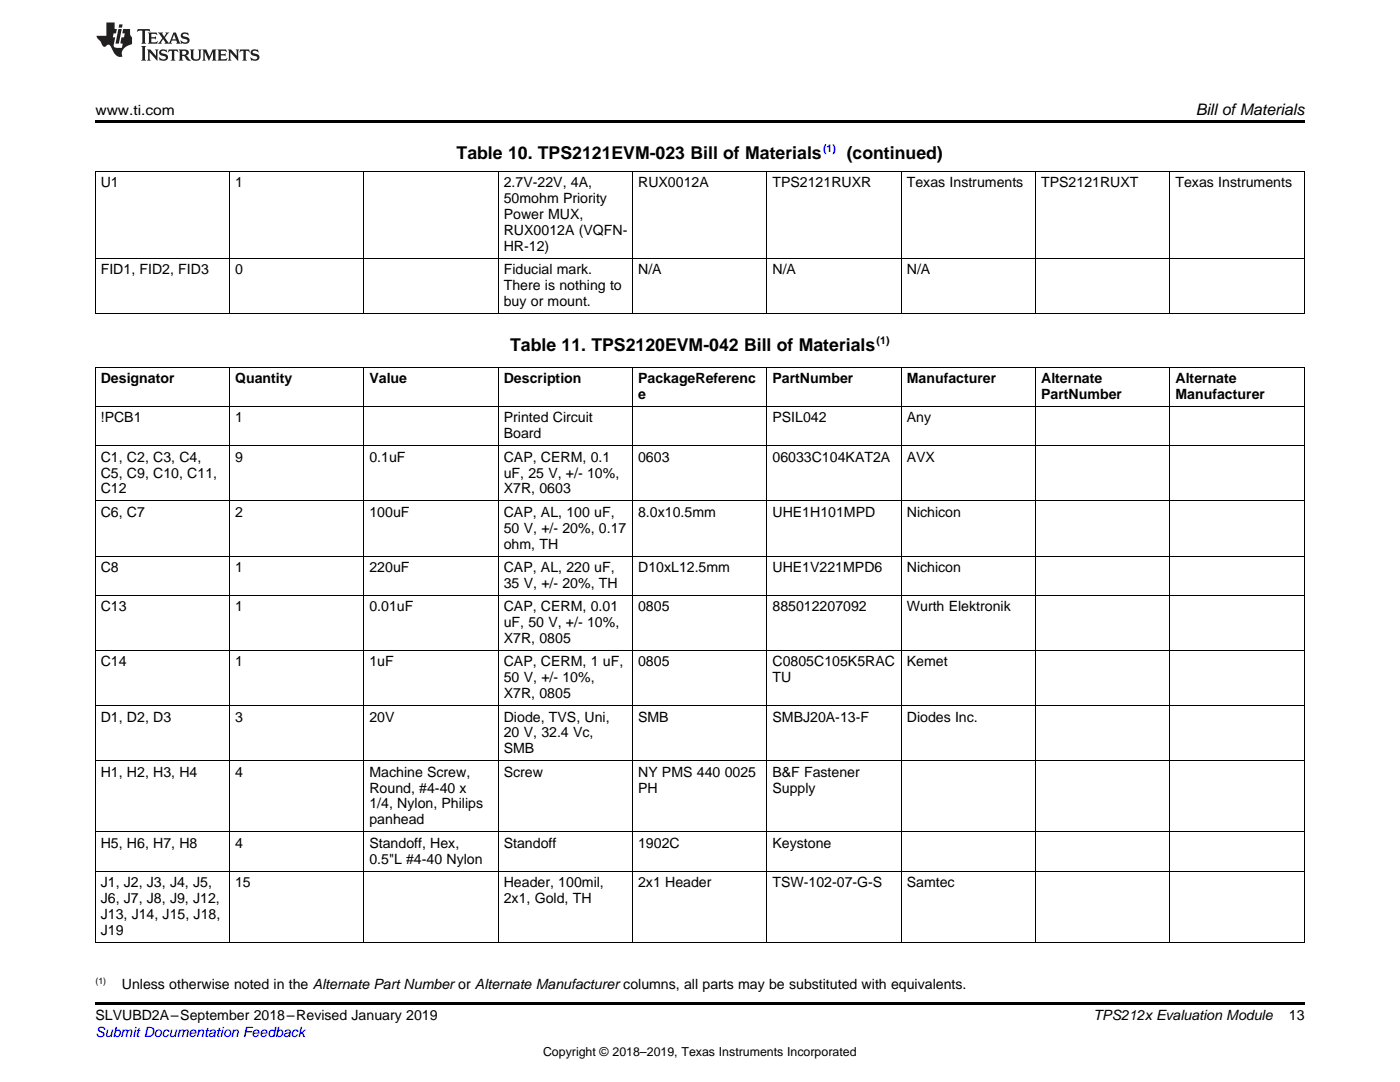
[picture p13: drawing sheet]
<svg xmlns="http://www.w3.org/2000/svg" width="279mm" height="216mm" viewBox="0 0 279 216" stroke-linecap="round" stroke-linejoin="round" font-family="sans-serif">
<defs><g id="words">
<g font-size="3.5">
<text x="91.1" y="31.8">Table 10. TPS2121EVM-023 Bill of Materials</text>
<text x="169" y="31.8">(continued)</text>
<text x="101.8" y="70">Table 11. TPS2120EVM-042 Bill of Materials</text>
</g>
<text font-size="3.2" x="238.7" y="23">Bill ofMaterials</text>
<g font-size="2.8">
<text x="19" y="23">www.ti.com</text>
<text x="20.1" y="37.4">U1</text>
<text x="46.9" y="37.4">1</text>
<text x="100.5" y="37.4">2.7V-22V, 4A,</text>
<text x="100.5" y="40.5">50mohm Priority</text>
<text x="127.4" y="37.4">RUX0012A</text>
<text x="154.2" y="37.4">TPS2121RUXR</text>
<text x="181" y="37.4">Texas Instruments</text>
<text x="207.8" y="37.4">TPS2121RUXT</text>
<text x="234.6" y="37.4">Texas Instruments</text>
<text x="100.5" y="43.7">Power MUX,</text>
<text x="100.5" y="46.9">RUX0012A (VQFN-</text>
<text x="100.5" y="50.1">HR-12)</text>
<text x="20.1" y="54.7">FID1, FID2, FID3</text>
<text x="46.9" y="54.7">0</text>
<text x="100.5" y="54.7">Fiducial mark.</text>
<text x="100.5" y="57.9">There is nothing to</text>
<text x="127.4" y="54.7">N/A</text>
<text x="154.2" y="54.7">N/A</text>
<text x="181" y="54.7">N/A</text>
<text x="100.5" y="61.1">buy or mount.</text>
<text x="20.1" y="76.4">Designator</text>
<text x="46.9" y="76.4">Quantity</text>
<text x="73.7" y="76.4">Value</text>
<text x="100.5" y="76.4">Description</text>
<text x="127.4" y="76.4">PackageReferenc</text>
<text x="154.2" y="76.4">PartNumber</text>
<text x="181" y="76.4">Manufacturer</text>
<text x="207.8" y="76.4">Alternate</text>
<text x="234.6" y="76.4">Alternate</text>
<text x="127.4" y="79.6">e</text>
<text x="207.8" y="79.6">PartNumber</text>
<text x="234.6" y="79.6">Manufacturer</text>
<text x="20.1" y="84.3">!PCB1</text>
<text x="46.9" y="84.3">1</text>
<text x="100.5" y="84.3">Printed Circuit</text>
<text x="100.5" y="87.5">Board</text>
<text x="154.2" y="84.3">PSIL042</text>
<text x="181" y="84.3">Any</text>
<text x="20.1" y="92.1">C1, C2, C3, C4,</text>
<text x="20.1" y="95.3">C5, C9, C10, C11,</text>
<text x="46.9" y="92.1">9</text>
<text x="73.7" y="92.1">0.1uF</text>
<text x="100.5" y="92.1">CAP, CERM, 0.1</text>
<text x="100.5" y="95.3">uF, 25 V, +/- 10%,</text>
<text x="127.4" y="92.1">0603</text>
<text x="154.2" y="92.1">06033C104KAT2A</text>
<text x="181" y="92.1">AVX</text>
<text x="20.1" y="98.5">C12</text>
<text x="100.5" y="98.5">X7R, 0603</text>
<text x="20.1" y="103.1">C6, C7</text>
<text x="46.9" y="103.1">2</text>
<text x="73.7" y="103.1">100uF</text>
<text x="100.5" y="103.1">CAP, AL, 100 uF,</text>
<text x="100.5" y="106.3">50 V, +/- 20%, 0.17</text>
<text x="127.4" y="103.1">8.0x10.5mm</text>
<text x="154.2" y="103.1">UHE1H101MPD</text>
<text x="181" y="103.1">Nichicon</text>
<text x="100.5" y="109.5">ohm, TH</text>
<text x="20.1" y="114.1">C8</text>
<text x="46.9" y="114.1">1</text>
<text x="73.7" y="114.1">220uF</text>
<text x="100.5" y="114.1">CAP, AL, 220 uF,</text>
<text x="100.5" y="117.3">35 V, +/- 20%, TH</text>
<text x="127.4" y="114.1">D10xL12.5mm</text>
<text x="154.2" y="114.1">UHE1V221MPD6</text>
<text x="181" y="114.1">Nichicon</text>
<text x="20.1" y="122">C13</text>
<text x="46.9" y="122">1</text>
<text x="73.7" y="122">0.01uF</text>
<text x="100.5" y="122">CAP, CERM, 0.01</text>
<text x="100.5" y="125.1">uF, 50 V, +/- 10%,</text>
<text x="127.4" y="122">0805</text>
<text x="154.2" y="122">885012207092</text>
<text x="181" y="122">Wurth Elektronik</text>
<text x="100.5" y="128.3">X7R, 0805</text>
<text x="20.1" y="133">C14</text>
<text x="46.9" y="133">1</text>
<text x="73.7" y="133">1uF</text>
<text x="100.5" y="133">CAP, CERM, 1 uF,</text>
<text x="100.5" y="136.1">50 V, +/- 10%,</text>
<text x="127.4" y="133">0805</text>
<text x="154.2" y="133">C0805C105K5RAC</text>
<text x="154.2" y="136.1">TU</text>
<text x="181" y="133">Kemet</text>
<text x="20.1" y="144">D1, D2, D3</text>
<text x="46.9" y="144">3</text>
<text x="73.7" y="144">20V</text>
<text x="100.5" y="139.3">X7R, 0805</text>
<text x="100.5" y="144">Diode, TVS, Uni,</text>
<text x="127.4" y="144">SMB</text>
<text x="154.2" y="144">SMBJ20A-13-F</text>
<text x="181" y="144">Diodes Inc.</text>
<text x="100.5" y="147.1">20 V, 32.4 Vc,</text>
<text x="20.1" y="155">H1, H2, H3, H4</text>
<text x="46.9" y="155">4</text>
<text x="73.7" y="155">Machine Screw,</text>
<text x="100.5" y="150.3">SMB</text>
<text x="100.5" y="155">Screw</text>
<text x="127.4" y="155">NY PMS 440</text>
<text x="144.6" y="155">0025</text>
<text x="154.2" y="155">B&amp;F Fastener</text>
<text x="73.7" y="158.2">Round, #4-40 x</text>
<text x="73.7" y="161.3">1/4, Nylon, Philips</text>
<text x="127.4" y="158.2">PH</text>
<text x="154.2" y="158.2">Supply</text>
<text x="73.7" y="164.5">panhead</text>
<text x="20.1" y="169.2">H5, H6, H7, H8</text>
<text x="46.9" y="169.2">4</text>
<text x="73.7" y="169.2">Standoff, Hex,</text>
<text x="73.7" y="172.3">0.5&quot;L #4-40 Nylon</text>
<text x="100.5" y="169.2">Standoff</text>
<text x="127.4" y="169.2">1902C</text>
<text x="154.2" y="169.2">Keystone</text>
<text x="20.1" y="177">J1, J2, J3, J4, J5,</text>
<text x="46.9" y="177">15</text>
<text x="100.5" y="177">Header, 100mil,</text>
<text x="127.4" y="177">2x1 Header</text>
<text x="154.2" y="177">TSW-102-07-G-S</text>
<text x="181" y="177">Samtec</text>
<text x="20.1" y="180.2">J6, J7, J8, J9, J12,</text>
<text x="20.1" y="183.3">J13, J14, J15, J18,</text>
<text x="100.5" y="180.2">2x1, Gold, TH</text>
<text x="20.1" y="186.5">J19</text>
<text x="24.3" y="197.4">Unless otherwise noted in the Alternate Part Number or Alternate Manufacturer columns, all parts may be substituted with equivalents.</text>
<text x="19" y="203.6">SLVUBD2A–September 2018–Revised January 2019</text>
<text x="218.3" y="203.6">TPS212x Evaluation Module</text>
<text x="257.2" y="203.5">13</text>
</g>
<text font-size="2.8" fill="#00f" x="19" y="206.9">Submit Documentation Feedback</text>
<text font-size="2.5" x="108.4" y="210.7">Copyright © 2018–2019, Texas Instruments Incorporated</text>
<text font-size="2.1" fill="#00f" x="164.2" y="30.4">(1)</text>
<text font-size="2.1" x="174.9" y="68.6">(1)</text>
<text font-size="1.8" x="19" y="196.3">(1)</text>
</g></defs>
<path d="M19 24h241.3v.6h-241.3zM19 200h241.3v.6h-241.3z" fill="#000"/>
<g fill="none" stroke="#000" stroke-width=".2">
<path d="M19 34.2h241.3M19.1 34.3v28.3M45.8 34.3v28.3M72.6 34.3v28.3M99.4 34.3v28.3M126.2 34.3v28.3M153.1 34.3v28.3M179.9 34.3v28.3M206.7 34.3v28.3M233.5 34.3v28.3M260.3 34.3v28.3M19 51.6h241.3"/>
<path d="M19 73.3h241.3M19 62.6h241.3M19.1 73.3v114.8M45.8 73.3v114.8M72.6 73.3v114.8M99.4 73.3v114.8M126.2 73.3v114.8M153.1 73.3v114.8M179.9 73.3v114.8M206.7 73.3v114.8M233.5 73.3v114.8M260.3 73.3v114.8"/>
<path d="M19 100h241.3M19 89h241.3M19 81.1h241.3M19 118.8h241.3M19 111h241.3M19 129.8h241.3M19 151.8h241.3M19 140.8h241.3M19 173.8h241.3M19 166h241.3M19 188h241.3"/>
</g>
<g fill="#231f20">
<path d="M27.5 5.8l-.1 .6 .4-.3h.6v.2v2.1l-.2 .3h1l-.3-.3v-2.1l.1-.2h.5l.5 .3-.2-.6zM29.5 6.5l.2 .4v1.5l-.2 .3h1.8l.2-.5a1.04 1.04 0 0 1-1.3 .1v-.6h.6l.3 .2v-.7l-.3 .2h-.6v-.6h.8l.4 .2-.2-.5zM31.5 6.5l.9 1.1-.9 1.1h.8l-.2-.2 .5-.7 .4 .7-.2 .2h1.5l-.1-.2 .1-.4h.9l.1 .4-.2 .2h1l-.3-.3-.7-1.9h-.5l-.9 2.1-.8-1.1 .9-1h-.8l.1 .3-.3 .5-.4-.6 .2-.2zM34.7 6.9l.4 .9h-.7zM36.3 6.6a.63 .63 0 0 0-.2 .7 .63 .63 0 0 0 .6 .4l.6 .2 .1 .2a.75 .75 0 0 1-.7 .4 .75 .75 0 0 1-.6-.5l.1 .7 .1-.1a1.11 1.11 0 0 0 1.5-.5 1.13 1.13 0 0 0-1.2-.9l-.1-.3a1.04 1.04 0 0 1 1.2 .2l-.2-.6-.1 .1-.5-.1zM28.2 9.2l.2 .3v2.2l-.2 .4h1l-.3-.4v-2.2l.3-.3zM29.3 9.9l.3 .3v1.5l-.3 .4h.8l-.2-.4v-1.3l1.5 1.7v-1.9l.2-.3h-.7l.2 .3v.9l-1.1-1.2zM32 10a.62 .62 0 0 0-.2 .7 .62 .62 0 0 0 .6 .4l.6 .2 .1 .2a.76 .76 0 0 1-.7 .4 .76 .76 0 0 1-.6-.5l.1 .7 .1-.1a1.11 1.11 0 0 0 1.5-.6 1.13 1.13 0 0 0-1.2-.8l-.1-.3a1.04 1.04 0 0 1 1.2 .1l-.2-.5-.1 .1-.5-.2zM33.7 9.9l-.2 .6a.61 .61 0 0 1 .8-.3v1.5l-.2 .4h.9l-.2-.4v-1.5a.63 .63 0 0 1 .8 .3l-.2-.6zM35.6 9.9l.3 .3v1.5l-.3 .4h1l-.2-.2v-.7l.5 .2a.76 .76 0 0 0 1.2 .6l-1-.9a.58 .58 0 0 0 .6-.6 .58 .58 0 0 0-.5-.6zM36.4 10.2l.1-.1a.45 .45 0 0 1 .5 .1 .45 .45 0 0 1 .1 .5l-.7 .2zM37.9 9.9l.2 .2a2.17 2.17 0 0 0 .3 1.9 .99 .99 0 0 0 1.6-.7v-1.1l.2-.3h-.7l.2 .2a1.92 1.92 0 0 1-.2 1.7 .6 .6 0 0 1-.9-.5v-1.1l.2-.3zM40.4 9.9l.2 .3v1.5l-.2 .4h.7l-.2-.4v-1.4l.8 1.8 .8-1.8v1.4l-.2 .4h.9l-.2-.4v-1.5l.2-.3h-.8l-.6 1.4-.6-1.4zM43.4 9.9l.2 .3v1.5l-.2 .4h1.8l.2-.6a1.04 1.04 0 0 1-1.3 .2v-.6h.5l.4 .1v-.6l-.4 .2h-.5v-.6h.8l.3 .2-.1-.5zM45.5 9.9l.2 .3v1.5l-.2 .4h.7l-.2-.4v-1.3l1.5 1.7v-1.9l.2-.3h-.7l.2 .3v.9l-1.1-1.2zM47.9 9.9l-.1 .6a.61 .61 0 0 1 .8-.3v1.5l-.3 .4h1l-.3-.4 .1-1.5a.63 .63 0 0 1 .7 .3l-.1-.6zM50.2 10a.62 .62 0 0 0-.2 .7 .62 .62 0 0 0 .6 .4l.6 .2 .2 .2a.76 .76 0 0 1-.8 .4 .76 .76 0 0 1-.6-.5l.1 .7 .2-.1a1.11 1.11 0 0 0 1.5-.6 1.13 1.13 0 0 0-1.3-.8l-.1-.3a1.04 1.04 0 0 1 1.2 .1l-.1-.5-.2 .1-.5-.2z"/>
<path d="M21.2 4.5v2.6h-1.9l.1 .4 .7 .9a.91 .91 0 0 0 1 .9 .56 .56 0 0 1 .5-.4 .56 .56 0 0 1 .5 .3l.4 .8a1.53 1.53 0 0 0 1.9 1.3 1.54 1.54 0 0 1 1-2.1l.9-.4v-1.4a1.52 1.52 0 0 1-.3-1.6h-1.4l-.2 .9h.5l-.2 .8h-.4l-.2 .9v.2l.4 .1-.2 .9a1.93 1.93 0 0 1-1.6-.3l.3-1.8h-.5l.2-.8h.4l.2-.9h-.4v-1.3zM23.6 5.8l-.6 2.9h.7l.6-2.9zM23.8 4.9l-.1 .6h.6l.2-.6z"/>
</g>
<use href="#words"/>
</svg>
